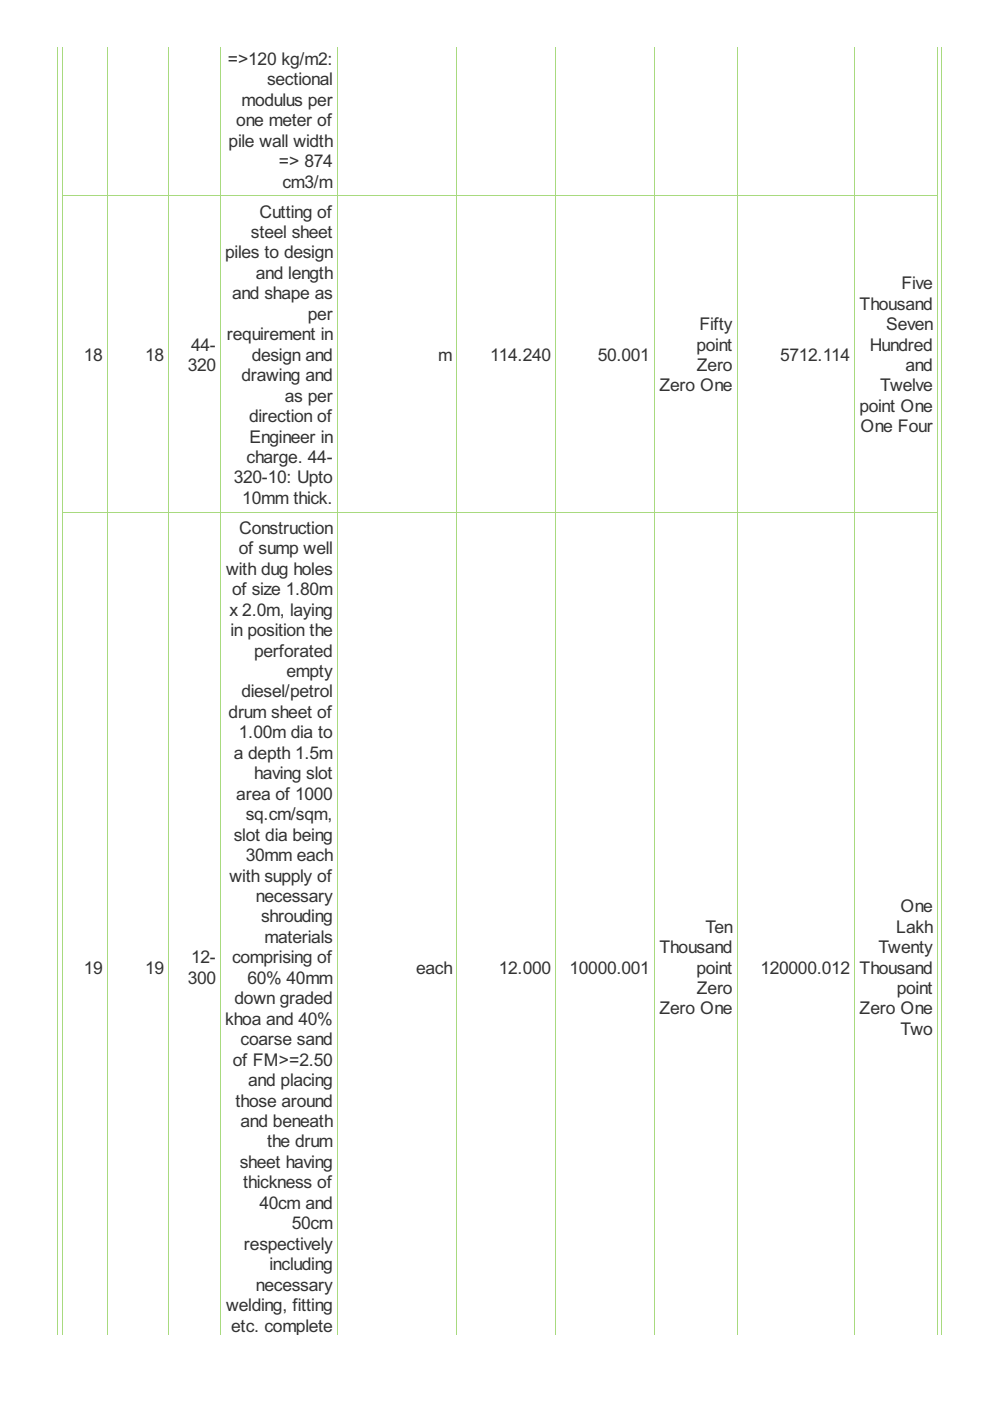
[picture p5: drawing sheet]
<svg xmlns="http://www.w3.org/2000/svg" width="210mm" height="297mm" viewBox="0 0 210 297" stroke-linecap="round" stroke-linejoin="round" font-family="sans-serif">
<defs><g id="words">
<g font-size="4.2" fill="#333">
<text x="48.3" y="13.8">=&gt;120 kg/m2:</text>
<text x="51.2" y="22.5">modulus per</text>
<text x="56.6" y="18.1">sectional</text>
<text x="50.1" y="26.8">one meter of</text>
<text x="48.5" y="31.1">pile wall width</text>
<text x="59.1" y="35.5">=&gt; 874</text>
<text x="59.9" y="39.8">cm3/m</text>
<text x="55" y="46.1">Cutting of</text>
<text x="53.2" y="50.5">steel sheet</text>
<text x="47.8" y="54.8">piles to design</text>
<text x="54.3" y="59.1">and length</text>
<text x="49.2" y="63.5">and shape as</text>
<text x="182.3" y="65.6">Thousand</text>
<text x="191.1" y="61.3">Five</text>
<text x="65.3" y="67.8">per</text>
<text x="148.3" y="70">Fifty</text>
<text x="187.9" y="70">Seven</text>
<text x="17.8" y="76.5">18</text>
<text x="30.8" y="76.5">18</text>
<text x="40.5" y="74.3">44-</text>
<text x="48.1" y="72.2">requirement in</text>
<text x="53.4" y="76.5">design and</text>
<text x="92.9" y="76.5">m</text>
<text x="104" y="76.5">114.240</text>
<text x="126.7" y="76.5">50.001</text>
<text x="147.7" y="74.3">point</text>
<text x="165.4" y="76.5">5712.114</text>
<text x="184.4" y="74.3">Hundred</text>
<text x="39.8" y="78.7">320</text>
<text x="51.2" y="80.8">drawing and</text>
<text x="139.8" y="83">Zero One</text>
<text x="147.7" y="78.7">Zero</text>
<text x="186.6" y="83">Twelve</text>
<text x="192" y="78.7">and</text>
<text x="52.8" y="89.5">direction of</text>
<text x="60.4" y="85.2">as per</text>
<text x="182.2" y="87.3">point One</text>
<text x="52.9" y="93.8">Engineer in</text>
<text x="182.4" y="91.7">One Four</text>
<text x="52.3" y="98.2">charge. 44-</text>
<text x="49.6" y="102.5">320-10: Upto</text>
<text x="51.4" y="106.8">10mm thick.</text>
<text x="50.7" y="113.2">Construction</text>
<text x="50.6" y="117.5">of sump well</text>
<text x="47.9" y="121.8">with dug holes</text>
<text x="48.7" y="130.5">x 2.0m, laying</text>
<text x="49.2" y="126.2">of size 1.80m</text>
<text x="48.8" y="134.9">in position the</text>
<text x="53.9" y="139.2">perforated</text>
<text x="60.8" y="143.5">empty</text>
<text x="51.2" y="147.9">diesel/petrol</text>
<text x="48.5" y="152.2">drum sheet of</text>
<text x="49.6" y="160.9">a depth 1.5m</text>
<text x="50.6" y="156.5">1.00m dia to</text>
<text x="53.9" y="165.2">having slot</text>
<text x="50.1" y="169.6">area of 1000</text>
<text x="52.1" y="173.9">sq.cm/sqm,</text>
<text x="49.6" y="178.2">slot dia being</text>
<text x="52.1" y="182.6">30mm each</text>
<text x="48.7" y="186.9">with supply of</text>
<text x="54.3" y="191.2">necessary</text>
<text x="55.3" y="195.6">shrouding</text>
<text x="149.6" y="197.7">Ten</text>
<text x="190" y="197.7">Lakh</text>
<text x="190.9" y="193.4">One</text>
<text x="56.1" y="199.9">materials</text>
<text x="139.8" y="202.1">Thousand</text>
<text x="186.2" y="202.1">Twenty</text>
<text x="17.8" y="206.4">19</text>
<text x="30.8" y="206.4">19</text>
<text x="39.8" y="208.6">300</text>
<text x="40.5" y="204.2">12-</text>
<text x="49.2" y="204.2">comprising of</text>
<text x="52.5" y="208.6">60% 40mm</text>
<text x="88.2" y="206.4">each</text>
<text x="105.8" y="206.4">12.000</text>
<text x="120.8" y="206.4">10000.001</text>
<text x="147.7" y="206.4">point</text>
<text x="161.2" y="206.4">120000.012</text>
<text x="182.3" y="206.4">Thousand</text>
<text x="49.7" y="212.9">down graded</text>
<text x="139.8" y="215.1">Zero One</text>
<text x="147.7" y="210.8">Zero</text>
<text x="182.3" y="215.1">Zero One</text>
<text x="190.2" y="210.8">point</text>
<text x="47.8" y="217.3">khoa and 40%</text>
<text x="51" y="221.6">coarse sand</text>
<text x="190.9" y="219.4">Two</text>
<text x="49.4" y="225.9">of FM&gt;=2.50</text>
<text x="52.6" y="230.3">and placing</text>
<text x="49.9" y="234.6">those around</text>
<text x="51" y="238.9">and beneath</text>
<text x="56.6" y="243.3">the drum</text>
<text x="50.8" y="247.6">sheet having</text>
<text x="51.6" y="252">thickness of</text>
<text x="55" y="256.3">40cm and</text>
<text x="61.9" y="260.6">50cm</text>
<text x="51.7" y="265">respectively</text>
<text x="57.2" y="269.3">including</text>
<text x="54.3" y="273.6">necessary</text>
<text x="47.9" y="278">welding, fitting</text>
<text x="49" y="282.3">etc. complete</text>
</g>
</g></defs>
<g fill="none" stroke="#a8da7f" stroke-width=".21">
<path d="M12.2 9.9v273.2M13.3 9.9v273.2M22.7 9.9v273.2M35.7 9.9v273.2M46.8 9.9v273.2M71.5 9.9v273.2M96.8 9.9v273.2M117.8 9.9v273.2M138.7 9.9v273.2M156.3 9.9v273.2M181.2 9.9v273.2M198.7 9.9v273.2"/>
<path d="M199.6 9.9v273.2M13.2 41.5h185.6M13.2 108.6h185.6"/>
</g>
<use href="#words"/>
</svg>
